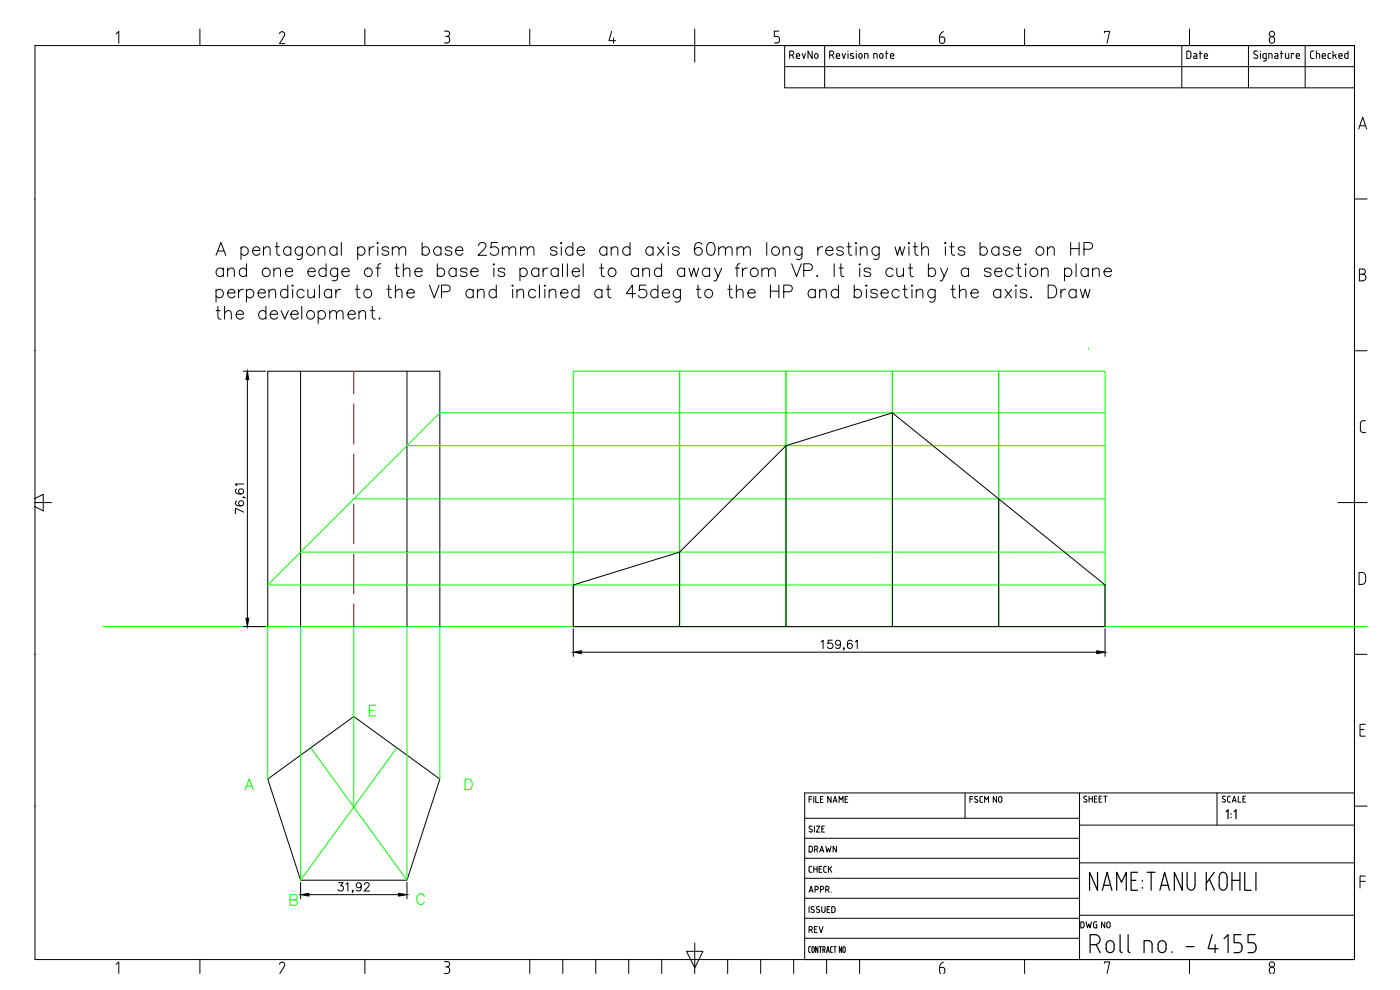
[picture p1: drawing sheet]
<svg xmlns="http://www.w3.org/2000/svg" width="420mm" height="297mm" viewBox="0 0 420 297" stroke-linecap="round" stroke-linejoin="round" font-family="sans-serif">
<defs><g id="words">
<g font-size="5.3">
<text x="236" y="18.7">RevNo</text>
<text x="355.2" y="18.7">Date</text>
<text x="392.3" y="18.7">Checked</text>
</g>
<g font-size="4.9">
<text x="242" y="256.8">DRAWN</text>
<text x="242" y="262.8">CHECK</text>
<text x="242" y="281.2">REV</text>
<text x="323.5" y="279.8">DWG NO</text>
</g>
</g></defs>
<!-- layer: Title Block -->
<g fill="none" stroke="#000" stroke-width=".3">
<path d="M10.5 13.7h396v274.2h-396zM34.8 10.2l.9-.8v3.6M60 8.7v5M84.7 9.5l.7 .4-.1 .8M84.7 9.5l-.5 .2-.3 .4M85.4 10.7l-1.5 2.4h1.6M109.5 8.7v5M133.4 9.3h.8a.83 .83 0 0 1 .7 1.1 .83 .83 0 0 1-1.1 .5M134.2 10.9a1.01 1.01 0 0 1 .8 1 1.01 1.01 0 0 1-.8 1h-.8M159 8.7v5M183.5 9.4l-.7 2.8h1.9M184.1 11.4v1.6"/>
<path d="M208.5 8.7v9.9M232.4 12.9h.8M233.1 10.9a1.02 1.02 0 0 1 .9 1 1.02 1.02 0 0 1-.9 1M233.8 9.3h-1.4v1.6h.8M249 16.6h.6M249.6 16.5a.61 .61 0 0 0 .6-.6 .61 .61 0 0 0-.6-.6h-.6v2.2M249.7 16.6l.5 .9M251 16.5a.5 .5 0 0 1 .5-.5 .5 .5 0 0 1 .5 .5M251 16.6l.2 .9h.8M252 16.6v.2h-1M252.7 16l.5 1.5 .5-1.5M254.5 15.3v.1"/>
<path d="M254.5 16v1.5M256.1 16.2l-.6-.2-.3 .3 .2 .3 .8 .5-.1 .4-.9-.1M257 15.3v.1M257 16v1.5M257.7 16.5a.5 .5 0 0 1 .5-.5 .5 .5 0 0 1 .5 .5M257.8 16.6l-.1 .4a.5 .5 0 0 0 .5 .5 .5 .5 0 0 0 .5-.5M258 8.7v5M258.7 16.6v.4M259.5 17.5v-1.5l.9 .3 .1 1.2M263.2 16.5l-.2-.4-.8-.1v1.5M263.3 16.5v1M264 16.5a.5 .5 0 0 1 .5-.5 .5 .5 0 0 1 .5 .5"/>
<path d="M264 16.6v.4a.5 .5 0 0 0 .5 .5 .5 .5 0 0 0 .5-.5v-.4M265.8 16h.7M266 15.3v2.2M267.2 16.6l.2 .9h.9M267.2 16.5a.5 .5 0 0 1 .5-.5 .5 .5 0 0 1 .5 .5M268.3 16.6v.2h-1.1M281.9 12.3a.79 .79 0 0 0 .8 .8 .79 .79 0 0 0 .8-.8M282 11.1l1.3 .2 .3 1M282 11.1v1.2M283.1 9.5l-.9 .8-.2 .8M307.5 8.7v5M331.5 9.8v-.4h1.5l-.8 3.6"/>
<path d="M354.7 13.7h-119.2v6.3M357 8.7v5M374.7 13.7v12.7h17M377.4 15.4a.6 .6 0 0 0-.9 0 .6 .6 0 0 0 0 .8l.7 .4a.57 .57 0 0 1 .1 .8 .57 .57 0 0 1-.8 0l-.3-.1M378.3 15.3v.1M378.3 16v1.5M379.5 16l-.5 .5 .1 .8 .4 .2M379.5 16h.5v1.9l-.2 .3-.7 .1M379.5 17.5h.5M380.8 17.5v-1.5l.9 .3 .1 1.2M381.2 11.2a.9 .9 0 0 1 1.3 .8 .9 .9 0 0 1-1.3 .7l-.3-.9zM382.6 16l.7 .1 .2 .4"/>
<path d="M383.5 16.5v1l-.9-.2 .1-.5h.8M384.3 16h.7M384.5 15.3v2.2M385.8 16v1.3l.4 .2M386.8 16v1.5h-.6M388.3 16.3v-.3h-.8v1.5M389 16.5a.5 .5 0 0 1 .5-.5 .5 .5 0 0 1 .5 .5M389 16.6l.2 .9h.8M390 16.6v.2h-1M391.7 13.7h-37v12.7h20M391.7 13.7h14.8v12.7h-14.8zM235.5 20v6.4h12"/>
<path d="M235.5 20h171M247.5 20v6.4h107.2M407.8 38.7l1.2-3.5 1.2 3.5M408.1 37.7h1.7M10.3 59.7h.2M406.5 59.7h3.8M408 82.3h1M409 80.7a.79 .79 0 0 1 .8 .8 .79 .79 0 0 1-.8 .8M409 80.7h-1v3.6l1-.1a.98 .98 0 0 0 .9-.9 .98 .98 0 0 0-.9-1M10.3 105.2h.2M406.5 105.2h3.8M408.2 128.9a.9 .9 0 0 0 .9 .9h.7"/>
<path d="M408.3 127.1v1.8M409.1 126.2a.9 .9 0 0 0-.9 .9M409.2 126.2h.6M10.3 149.6l2.7-1.3v5l-2.7-1.4M10.3 150.8h5.2M401.5 150.8h8.8M407.9 171.8a1.52 1.52 0 0 1 1.9 .7v1.7l-.2 .7a1.69 1.69 0 0 1-1.7 .4zM10.3 196.3h.2M406.5 196.3h3.8M408.2 218.9h1.1M409.8 217.3h-1.6v3.6h1.6M242.8 239.8h.8"/>
<path d="M243.6 239h-.8v1.8M244.2 239v1.8M244.8 239v1.8h.8M246.2 239.8h.6M247 239h-.8v1.8h.8M249.4 239v1.8l-1-1.8v1.8M253.6 239.8h.6M254.4 239h-.8v1.8h.8M289.6 237.9v7.6M291.1 239.8h.8M291.9 239h-.8v1.8M292.9 239l.5 .1"/>
<path d="M292.9 239l-.4 .4 .8 .6M294.9 239l-.8 .2v1.1l.2 .4 .6 .1M299.1 239v1.8l-1-1.8v1.8M299.7 239.4a.5 .5 0 0 1 .5-.4 .5 .5 0 0 1 .5 .4M299.7 239.5v.8a.5 .5 0 0 0 .5 .4 .5 .5 0 0 0 .5-.4v-.8M324 237.9v50M326.1 239a.47 .47 0 0 0-.7-.1 .47 .47 0 0 0 0 .7l.6 .3a.5 .5 0 0 1 0 .8 .5 .5 0 0 1-.8-.2M326.8 239.7h1M326.8 238.9v1.8M327.8 238.9v1.8M328.5 239.7h.5M329.2 238.9h-.7v1.8h.7"/>
<path d="M329.8 239.7h.6M330.6 238.9h-.8v1.8h.8M331.2 238.9h1M331.7 238.9v1.8M365.2 237.9v9.7M367.6 239.9a.49 .49 0 0 1 0 .8 .49 .49 0 0 1-.8-.2M367.7 239a.46 .46 0 0 0-.7-.1 .46 .46 0 0 0 0 .7l.6 .3M368.9 238.9l-.4 .2-.1 1.1 .5 .5M368.9 238.9h.3M371.6 238.9v1.8h.8M373 239.7h.6M373.8 238.9h-.8v1.8h.8"/>
<path d="M406.5 237.9h-165v50M10.3 241.9h.2M241.5 257.5h82.5M241.5 251.5h82.5M241.5 245.5h82.5M242.8 249.5l.6 .2M243 248.6l.8 .6-.4 .4M243.2 247.9l-.4 .3 .2 .4M243.2 247.8l.5 .1M244.4 247.9v1.8M245 247.9h1l-1 1.8h1M246.6 248.7h.6"/>
<path d="M247.4 247.9h-.8v1.8h.8M250 240.8l.6-1.8 .6 1.8M250.2 240.3h.8M251.8 240.8v-1.8l.6 1 .6-1v1.8M293.2 240a.48 .48 0 0 1 0 .8 .48 .48 0 0 1-.7-.3M295.5 240.8v-1.8l.6 1 .6-1v1.8M324 258.9h82.5M324 247.6h82.5M368.9 240.7h.3M369.8 240.7l.6-1.8 .6 1.8M370 240.2h.8M406.5 241.9h3.8"/>
<path d="M241.5 275.5h82.5M241.5 269.5h82.5M241.5 263.5h82.5M242.8 267.7l.6-1.8 .6 1.8M242.8 272v1.8M243 267.2h.8M243.6 272.8l.6 .3a.49 .49 0 0 1 0 .7 .49 .49 0 0 1-.8-.2M244.3 272.1a.47 .47 0 0 0-.7 0 .47 .47 0 0 0 0 .7M244.6 266.9h.5M245.1 266.9a.5 .5 0 0 0 .5-.5 .5 .5 0 0 0-.5-.5h-.5v1.8M245.2 272.8l.6 .3a.49 .49 0 0 1 0 .7 .49 .49 0 0 1-.8-.2M245.9 272.1a.48 .48 0 0 0-.7 0 .48 .48 0 0 0 0 .7"/>
<path d="M246.2 266.9h.5M246.6 272v1.3a.5 .5 0 0 0 .5 .5 .5 .5 0 0 0 .5-.5v-1.3M246.7 266.9a.5 .5 0 0 0 .5-.5 .5 .5 0 0 0-.5-.5h-.5v1.8M247.8 266.9h.5M248.2 272.8h.6M248.3 265.9a.5 .5 0 0 1 .5 .5 .5 .5 0 0 1-.5 .5M248.3 265.9h-.5v1.8M248.4 266.9l.4 .8M249 272h-.8v1.8h.8M249.4 267.6v.1M249.6 272l.7 .1a1.21 1.21 0 0 1 .2 1.4l-.9 .3zM324 274.6h82.5"/>
<path d="M408.2 264.4h1.6M409.8 262.8h-1.6v3.6M34.8 289.4l.9-.8v3.5M60 287.9v4.2M84.7 288.7l.7 .4-.1 .8M84.7 288.7l-.5 .2-.3 .4M85.4 289.9l-1.4 2.2M109.5 287.9v4.2M133.4 288.5h.8M133.8 290.1h.4M134.2 288.5a.79 .79 0 0 1 .7 .8 .79 .79 0 0 1-.7 .8M134.2 290.1a1.01 1.01 0 0 1 .8 1 1.01 1.01 0 0 1-.8 1h-.8"/>
<path d="M159 287.9v4.2M168.9 287.9v4.2M178.8 287.9v4.2M188.7 287.9v4.2M198.6 287.9v4.2M206 285.4h5l-2.5 5zM208.5 283v9.1M218.4 287.9v4.2M228.3 287.9v4.2M238.2 287.9v4.2M241.5 281.5h82.5M243.3 284l-.6 .2v1.2l.2 .4h.4"/>
<path d="M243.7 285.3l.3 .5 .4-.5M243.7 285.3v-1.1l.3-.2 .3 .2 .1 1.1M245.5 284v1.8l-.7-1.8v1.8M245.9 284h.7M246.2 284v1.8M247 285h.3M247.3 285l.3-.3v-.5l-.6-.2v1.8M247.4 285l.2 .8M248.1 285.8l.4-1.8 .4 1.8M248.1 287.9v4.2M248.2 285.3h.6M249.3 285.4l.3 .4"/>
<path d="M249.3 284.5v.9M249.6 284l-.3 .4M249.6 285.8h.2M249.6 284h.2M250.2 284h.7M250.6 284v1.8M252.6 284v1.8l-.7-1.8v1.8M252.9 284.5l.2-.4h.4l.2 1.2M252.9 285.3l.4 .5 .3-.5M253 284.5v.8M258 287.9v4.2M282 290.3v1.4l.3 .4"/>
<path d="M282 290.3h.8M282.8 290.2a1.02 1.02 0 0 1 .8 .8 1.02 1.02 0 0 1-.4 1.1M283.1 288.7l-.9 .8-.2 .8M307.5 287.9v4.2M331.5 289v-.4h1.5l-.8 3.5M357 287.9v4.2M381.5 292.1a.92 .92 0 0 1-.5-1.4 .92 .92 0 0 1 1.4 0l.1 .9-.5 .5"/>
<circle cx="381.7" cy="10.2" r=".79"/>
<circle cx="381.7" cy="289.4" r=".79"/>
</g>
<g fill="none" stroke="#000" stroke-width=".36">
<path d="M368 243.5l.6-.5v2.6M369.5 244.1v.2M369.5 245.2v.1M370.4 243.5l.6-.5v2.6M329.4 261.7v5.4l-2.4-5.4v5.4M330.8 267.1l1.5-5.4 1.4 5.4M331.2 265.6h2.1M335.1 267.1v-5.4l1.5 3 1.4-3v5.4M339.5 264.1h1.4M341.4 261.7h-1.9v5.4h1.9M342.8 264.1v.3M342.8 266.2v.3"/>
<path d="M344.3 261.7h2.4M345.5 261.7v5.4M348.1 267.1l1.4-5.4 1.5 5.4M348.5 265.6h2.1M354.8 261.7v5.4l-2.4-5.4v5.4M356.3 261.7v3.9a1.23 1.23 0 0 0 1.2 1.5 1.23 1.23 0 0 0 1.2-1.5v-3.9M362 261.7v5.4M363 263.8l1.5 3.3M364.4 261.7l-2.4 3.3M365.9 263.2a1.23 1.23 0 0 1 1.2-1.5 1.23 1.23 0 0 1 1.2 1.5M365.9 265.6a1.23 1.23 0 0 0 1.2 1.5 1.23 1.23 0 0 0 1.2-1.5M365.9 263.2v2.4"/>
<path d="M368.3 263.2v2.4M369.7 264.1h2.4M369.7 261.7v5.4M372.1 261.7v5.4M373.6 261.7v5.4h1.9M376.9 261.7v5.4M327.2 283.4h1.5M328.7 280.4a1.49 1.49 0 0 1 1.4 1.5 1.49 1.49 0 0 1-1.4 1.5M328.7 280.4h-1.5v5.4M329 283.4l1.2 2.4M332.5 282.5a1.2 1.2 0 0 1 1.2-.1 1.2 1.2 0 0 1 .7 1v1.2a1.2 1.2 0 0 1-1.2 1.2 1.2 1.2 0 0 1-1.2-1.2v-1.5zM336.2 280.4v4.8l.1 .5 .5 .1"/>
<path d="M338.5 285.2l.2 .5 .4 .1M338.6 280.4v4.8M343.4 285.8v-3.6l1.6 .1 .5 .4 .2 .6 .1 2.5M348.1 282.5a1.2 1.2 0 0 1 1.2-.1 1.2 1.2 0 0 1 .7 1v1.2a1.2 1.2 0 0 1-1.2 1.2 1.2 1.2 0 0 1-1.2-1.2v-1.5zM351.8 285.5v.3M356 284h2.4M363.8 280.4l-1.2 4.2h3M364.7 283.4v2.4M367.4 281.6l1.2-1.2v5.4M372.5 280.4h-2.1v2.5l1.2-.1a1.53 1.53 0 0 1 1.2 1.5 1.53 1.53 0 0 1-1.2 1.5h-1.2M376.7 280.4h-2.1v2.5l1.1-.1a1.53 1.53 0 0 1 1.3 1.5 1.53 1.53 0 0 1-1.3 1.5h-1.1"/>
</g>
<!-- layer: Layer2 -->
<g fill="none" stroke="#0f0" stroke-width=".3">
<path d="M172 111.4h32v76.6h-32zM204 111.4h31.9v76.6h-31.9zM235.9 111.4h31.9v76.6h-31.9zM267.8 111.4h31.9v76.6h-31.9zM299.7 111.4h31.9v76.6h-31.9zM326.7 104.8h.1M122.1 133.7h209.5M331.6 123.9h-199.6l-51.6 51.6h251.2M106.2 149.7h225.4M90.2 165.7h241.4M30.9 188h379.4M80.4 188v45.7"/>
<path d="M90.2 188v76.1l28.9-39.7M106.2 188v54.1M122.1 188v76.1l-28.8-39.7M132 188v45.7M110.8 213.1h1.3M112.8 211.6h-2v3.2h2M73.6 236.9l1.2-3.2 1.2 3.2M74 235.9h1.6M139.6 233.7h1.1a1.71 1.71 0 0 1 1.1 1.6 1.71 1.71 0 0 1-1.1 1.6h-1.1zM87.1 270h1.3a.8 .8 0 0 0 .8-1l-.3-.4-.5-.2h-1.3v3.2h1.3a.84 .84 0 0 0 .8-.8 .84 .84 0 0 0-.8-.8M127.4 268.9a1.18 1.18 0 0 0-1.4-.7 1.18 1.18 0 0 0-.9 1.2 1.41 1.41 0 0 0 .3 1.5 1.41 1.41 0 0 0 1.5 .3l.5-.6"/>
</g>
<!-- layer: Layer1 -->
<g fill="none" stroke="#000" stroke-width=".3">
<path d="M64.8 76.6l1.5-3.8 1.5 3.8M65.4 75.3h1.8M72.3 74.6a1.22 1.22 0 0 1 1.8-.2 1.22 1.22 0 0 1 0 1.8 1.22 1.22 0 0 1-1.8-.1M72.3 74v3.9M74 79.1v3.9M75.8 75.1h2.2a1.14 1.14 0 0 0-1.3-1.1 1.14 1.14 0 0 0-.9 1.5 1.19 1.19 0 0 0 .9 1.1 1.19 1.19 0 0 0 1.3-.5M79.1 74.8l.9-.8 .9 .2 .2 2.4M79.1 74v2.6M82.5 74h1.3M83.1 72.8v3.1l.2 .5 .7 .2M87.3 74.6a1.22 1.22 0 0 0-1.8-.2 1.22 1.22 0 0 0 0 1.8 1.22 1.22 0 0 0 1.8-.1M87.3 74v2.6"/>
<path d="M90.7 74v3a1 1 0 0 1-.5 .8 1 1 0 0 1-1.1-.1M90.7 74.6a1.22 1.22 0 0 0-1.7-.2 1.22 1.22 0 0 0 0 1.8 1.22 1.22 0 0 0 1.7-.1M95.5 74.8l.9-.8 .9 .2 .2 2.4M95.5 74v2.6M97.9 79.1v3.9M101.1 74.6a1.22 1.22 0 0 0-1.8-.2 1.22 1.22 0 0 0 0 1.8 1.22 1.22 0 0 0 1.8-.1M101.1 74v2.6M102.4 72.8v3.8M107.3 74.6a1.23 1.23 0 0 1 1.9-.2 1.23 1.23 0 0 1 0 1.8 1.23 1.23 0 0 1-1.9-.1M107.3 74v3.9M110.8 74v2.6M112.3 74a1.25 1.25 0 0 0-1.5 1.1"/>
<path d="M113.2 72.9l.2-.1 .1 .1-.1 .2zM113.4 74v2.6M114.3 79.1l-.8 .2-.1 .6v3.1M116.7 74.6a1.16 1.16 0 0 0-2.1 0l.6 .5 1.3 .4 .2 .6a1.16 1.16 0 0 1-2.1 0M117.7 74.8l1-.8 .9 .2 .1 2.4M117.7 74v2.6M119 79.1v3.2l.2 .5 .7 .2M119.7 74.8l1-.8 .9 .2 .2 2.4M121 79.1v3.9M126.7 74.6a1.22 1.22 0 0 1 1.8-.2 1.22 1.22 0 0 1 0 1.8 1.22 1.22 0 0 1-1.8-.1M126.7 72.8v3.8M131.2 79.1v3.9"/>
<path d="M132.3 74.6a1.23 1.23 0 0 0-1.8-.2 1.23 1.23 0 0 0 0 1.8 1.23 1.23 0 0 0 1.8-.1M132.3 74v2.6M135.6 74.6a1.16 1.16 0 0 0-2 0l.6 .5 1.2 .4 .2 .6a1.16 1.16 0 0 1-2 0M136.7 75.1h2.2a1.13 1.13 0 0 0-1.3-1.1 1.13 1.13 0 0 0-.9 1.5 1.17 1.17 0 0 0 .9 1.1 1.17 1.17 0 0 0 1.3-.5M143.6 73.7l.2-.6a1.22 1.22 0 0 1 1.7-.2 .86 .86 0 0 1 .2 1.3l-2.2 2.4h2.5M148 79.3l.2-.2 .2 .2-.2 .2zM149.3 72.8h-1.8l-.2 1.6a1.36 1.36 0 0 1 2-.1 1.36 1.36 0 0 1-.2 2.1 1.36 1.36 0 0 1-2-.5M150.8 74.8l.9-.8 .9 .2 .2 2.4M150.8 74v2.6M152.8 74.8l.9-.8 .9 .2 .2 2.4M156.2 74.8l.9-.8 1 .2 .1 2.4M156.2 74v2.6"/>
<path d="M158.2 74.8l1-.8 .9 .2 .1 2.4M167.2 74.6a1.16 1.16 0 0 0-2 0l.5 .5 1.3 .4 .2 .6a1.16 1.16 0 0 1-2 0M168.5 72.8l.1 .1-.1 .2-.2-.2zM168.5 74v2.6M168.8 79.1v3.9M170.3 79.1v3.9M171.9 74.6a1.23 1.23 0 0 0-1.8-.2 1.23 1.23 0 0 0 0 1.8 1.23 1.23 0 0 0 1.8-.1M171.9 72.8v3.8M173.2 75.1h2.2a1.14 1.14 0 0 0-1.3-1.1 1.14 1.14 0 0 0-.9 1.5 1.18 1.18 0 0 0 .9 1.1 1.18 1.18 0 0 0 1.3-.5M175 79.1v3.9M180.5 79.1v3.2l.2 .5 .7 .2M182.1 74.6a1.22 1.22 0 0 0-1.8-.2 1.22 1.22 0 0 0 0 1.8 1.22 1.22 0 0 0 1.8-.1"/>
<path d="M182.1 74v2.6M183.4 74.8l.9-.8 .9 .2 .2 2.4M183.4 74v2.6M189.1 74.6a1.23 1.23 0 0 0-1.8-.2 1.23 1.23 0 0 0 0 1.8 1.23 1.23 0 0 0 1.8-.1M189.1 72.8v3.8M196 74.6a1.22 1.22 0 0 0-1.8-.2 1.22 1.22 0 0 0 0 1.8 1.22 1.22 0 0 0 1.8-.1M196 74v2.6M197.3 74l2 2.6M198.6 79.1v3.9M199.3 74l-2 2.6M200.4 72.9l.2-.1 .1 .1-.1 .2zM200.6 74v2.6"/>
<path d="M203.8 74.6a1.16 1.16 0 0 0-2 0l.6 .5 1.3 .4 .1 .6a1.16 1.16 0 0 1-2 0M210.6 73.3a1.1 1.1 0 0 0-1.1-.5 1.1 1.1 0 0 0-.9 .7 2.74 2.74 0 0 0 .3 2.9 1.19 1.19 0 0 0 1.8-.5 1.19 1.19 0 0 0-.8-1.6 1.19 1.19 0 0 0-1.5 1M212.6 72.9a1.26 1.26 0 0 1 1.8 .6 3.2 3.2 0 0 1-.4 2.9 1.22 1.22 0 0 1-1.8-.5 3.2 3.2 0 0 1 .4-3zM215.7 74.8l.9-.8 .9 .2 .2 2.4M215.7 74v2.6M217.7 74.8l.9-.8 .9 .2 .2 2.4M221.2 74.8l.9-.8 .9 .2 .2 2.4M221.2 74v2.6M222.1 79.1l-.8 .2-.1 .6v3.1M223.2 74.8l.9-.8 .9 .2 .2 2.4M230.1 72.8v3.8M235 74.8l1-.8 .9 .2 .1 2.4"/>
<path d="M235 74v2.6M237.6 79.1l1.4 3.9 1.5-3.9M240.7 74v3a1.02 1.02 0 0 1-1.7 .7M240.7 74.6a1.23 1.23 0 0 0-1.8-.2 1.23 1.23 0 0 0 0 1.8 1.23 1.23 0 0 0 1.8-.1M245.4 74v2.6M246.9 74a1.25 1.25 0 0 0-1.5 1.1M247.8 75.1h2.2a1.13 1.13 0 0 0-1.3-1.1 1.13 1.13 0 0 0-.9 1.5 1.17 1.17 0 0 0 .9 1.1 1.17 1.17 0 0 0 1.3-.5M250.3 79.1v3.9M252.4 79.1v3.2l.1 .5 .8 .2M253.1 74.6a1.16 1.16 0 0 0-2 0l.5 .5 1.3 .4 .2 .6a1.16 1.16 0 0 1-2 0M254.2 74h1.3M254.7 72.8v3.1l.2 .5 .7 .2"/>
<path d="M256.7 72.9l.2-.1 .2 .1-.2 .2zM256.9 74v2.6M258 79.1l.2 .2-.2 .2-.2-.2zM258.2 74.8l.9-.8 .9 .2 .2 2.4M258.2 74v2.6M263.8 74v3a1.01 1.01 0 0 1-.6 .8 1.01 1.01 0 0 1-1-.1M263.8 74.6a1.22 1.22 0 0 0-1.7-.2 1.22 1.22 0 0 0 0 1.8 1.22 1.22 0 0 0 1.7-.1M268.6 74l.7 2.6 .8-2.6 .7 2.6 .7-2.6M272.8 72.8l.2 .1-.2 .2-.2-.2zM272.8 74v2.6M273.2 79.1v3.2l.1 .5 .8 .2M274.1 74h1.2"/>
<path d="M274.6 72.8v3.1l.2 .5 .7 .2M276.6 74.8l.9-.8 .9 .2 .2 2.4M276.6 72.8v3.8M278.6 79.1v3.9M283.7 72.8l.2 .1-.2 .2-.1-.2zM283.7 74v2.6M285 74h1.3M285.6 72.8v3.1l.1 .5 .8 .2M289.6 74.6a1.16 1.16 0 0 0-2 0l.5 .5 1.3 .4 .2 .6a1.16 1.16 0 0 1-2 0M294.1 74.6a1.22 1.22 0 0 1 1.8-.2 1.22 1.22 0 0 1 0 1.8 1.22 1.22 0 0 1-1.8-.1M294.1 72.8v3.8M299.8 74.6a1.23 1.23 0 0 0-1.8-.2 1.23 1.23 0 0 0 0 1.8 1.23 1.23 0 0 0 1.8-.1"/>
<path d="M299.8 74v2.6M303.1 74.6a1.16 1.16 0 0 0-2 0l.5 .5 1.3 .4 .2 .6a1.16 1.16 0 0 1-2 0M304.2 75.1h2.2a1.14 1.14 0 0 0-1.4-1.1 1.14 1.14 0 0 0-.8 1.5 1.19 1.19 0 0 0 .8 1.1 1.19 1.19 0 0 0 1.4-.5M305.6 79.1v3.2l.2 .5 .7 .2M307.8 79.1l.2 .2-.2 .2-.2-.2zM314.4 74.8l.9-.8 .9 .2 .2 2.4M314.4 74v2.6M321.3 72.8v3.8M321.3 74.6h2.6M322.9 79.1v3.9M323.9 72.8v3.8M325.3 74.8h1.7a1.01 1.01 0 0 0 .9-1 1.01 1.01 0 0 0-.9-1h-1.7v3.8"/>
<path d="M64.8 87.4a1.23 1.23 0 0 1 1.9-.2 1.23 1.23 0 0 1 0 1.8 1.23 1.23 0 0 1-1.9-.2M64.8 86.8v3.8M64.8 93.2h1.3M65.4 91.9v3.1l.2 .6 .7 .2M67 81a1.23 1.23 0 0 0-1.8-.2 1.23 1.23 0 0 0 0 1.8 1.23 1.23 0 0 0 1.8-.2M67 80.4v2.6M67.4 93.9l.9-.7 .9 .2 .2 2.4M67.4 91.9v3.9M68.3 81.2l.9-.8 .9 .2 .2 2.4M68.3 87.9h2.2a1.14 1.14 0 0 0-1.3-1.2 1.14 1.14 0 0 0-.9 1.6 1.18 1.18 0 0 0 .9 1.1 1.18 1.18 0 0 0 1.3-.6M68.3 80.4v2.6M70.9 94.3h2.2a1.13 1.13 0 0 0-1.4-1.2 1.13 1.13 0 0 0-.8 1.6 1.17 1.17 0 0 0 .9 1.1 1.17 1.17 0 0 0 1.3-.6"/>
<path d="M71.6 86.8v2.6M73.1 86.8a1.25 1.25 0 0 0-1.5 1.1M74 81a1.22 1.22 0 0 0-1.8-.2 1.22 1.22 0 0 0 0 1.8 1.22 1.22 0 0 0 1.8-.2M74 87.4a1.23 1.23 0 0 1 1.8-.2 1.23 1.23 0 0 1 0 1.8 1.23 1.23 0 0 1-1.8-.2M74 86.8v3.8M77.4 87.9h2.2a1.13 1.13 0 0 0-1.3-1.2 1.13 1.13 0 0 0-.9 1.6 1.17 1.17 0 0 0 .9 1.1 1.17 1.17 0 0 0 1.3-.6M79.8 93.7a1.22 1.22 0 0 0-1.8-.1 1.22 1.22 0 0 0 0 1.8 1.22 1.22 0 0 0 1.8-.2M79.8 91.9v3.9M80.7 87.5l.9-.7 .9 .2 .2 2.4M80.7 86.8v2.6M81.1 94.3h2.2a1.14 1.14 0 0 0-1.3-1.2 1.14 1.14 0 0 0-.9 1.6 1.18 1.18 0 0 0 .9 1.1 1.18 1.18 0 0 0 1.3-.6M82.2 81.2l.9-.8 .9 .2 .2 2.4"/>
<path d="M82.2 80.4v2.6M84.4 93.2l1.1 2.6 1.1-2.6M85.6 81.5h2.2a1.13 1.13 0 0 0-1.3-1.1 1.13 1.13 0 0 0-.9 1.5 1.18 1.18 0 0 0 .9 1.1 1.18 1.18 0 0 0 1.3-.6M86.4 87.4a1.22 1.22 0 0 0-1.8-.2 1.22 1.22 0 0 0 0 1.8 1.22 1.22 0 0 0 1.8-.2M86.4 85.5v3.9M87.3 94.3h2.2a1.14 1.14 0 0 0-1.3-1.2 1.14 1.14 0 0 0-.9 1.6 1.18 1.18 0 0 0 .9 1.1 1.18 1.18 0 0 0 1.3-.6M87.8 85.5l.2 .2-.2 .2-.1-.2zM87.8 86.8v2.6M90.6 91.9v3.9M91.3 87.4a1.22 1.22 0 0 0-1.8-.2 1.22 1.22 0 0 0 0 1.8 1.22 1.22 0 0 0 1.8-.2M92.4 81.5h2.2a1.13 1.13 0 0 0-1.3-1.1 1.13 1.13 0 0 0-.9 1.5 1.18 1.18 0 0 0 .9 1.1 1.18 1.18 0 0 0 1.3-.6M92.4 86.8l.2 2.4 .9 .2 .9-.8"/>
<path d="M94.4 86.8v2.6M95.5 93.7a1.23 1.23 0 0 1 1.8-.1 1.23 1.23 0 0 1 0 1.8 1.23 1.23 0 0 1-1.8-.2M95.5 93.2v3.8M95.8 85.5v3.9M97.9 81a1.22 1.22 0 0 0-1.8-.2 1.22 1.22 0 0 0 0 1.8 1.22 1.22 0 0 0 1.8-.2M99 93.9l.9-.7 .9 .2 .2 2.4M99 93.2v2.6M99.5 87.4a1.23 1.23 0 0 0-1.8-.2 1.23 1.23 0 0 0 0 1.8 1.23 1.23 0 0 0 1.8-.2M99.5 86.8v2.6M100.8 86.8v2.6M101 93.9l.9-.7 .9 .2 .2 2.4M101.3 80.4v3a1.01 1.01 0 0 1-.6 .8 1.01 1.01 0 0 1-1-.1"/>
<path d="M101.3 81a1.23 1.23 0 0 0-1.8-.2 1.23 1.23 0 0 0 0 1.8 1.23 1.23 0 0 0 1.8-.2M102.2 86.8a1.25 1.25 0 0 0-1.4 1.1M102.6 81.5h2.2a1.14 1.14 0 0 0-1.3-1.1 1.14 1.14 0 0 0-.9 1.5 1.19 1.19 0 0 0 .9 1.1 1.19 1.19 0 0 0 1.3-.6M104.4 94.3h2.2a1.14 1.14 0 0 0-1.3-1.2 1.14 1.14 0 0 0-.9 1.6 1.18 1.18 0 0 0 .9 1.1 1.18 1.18 0 0 0 1.3-.6M106.6 86.8h1.3M107.2 85.5v3.1l.1 .6 .8 .2M107.7 93.9l.9-.7 .9 .2 .2 2.4M107.7 93.2v2.6M111.2 93.2h1.3M111.7 91.9v3.1l.2 .6 .7 .2M112.8 80.4h1.3M113.9 95.4l-.2 .2 .2 .2 .2-.2"/>
<path d="M116.1 86.8h1.3M116.7 85.5v3.1l.1 .6 .8 .2M118.5 80.4h1.2M118.7 87.5l.9-.7 .9 .2 .2 2.4M118.7 85.5v3.9M121 81.2l.9-.8 1 .2 .1 2.4M122.1 87.9h2.2a1.14 1.14 0 0 0-1.3-1.2 1.14 1.14 0 0 0-.9 1.6 1.18 1.18 0 0 0 .9 1.1 1.18 1.18 0 0 0 1.3-.6M124.5 81.5h2.2a1.14 1.14 0 0 0-1.3-1.1 1.14 1.14 0 0 0-.9 1.5 1.19 1.19 0 0 0 .9 1.1 1.19 1.19 0 0 0 1.3-.6M128.9 85.5l1.4 3.9 1.5-3.9M131.2 81a1.23 1.23 0 0 1 1.9-.2 1.23 1.23 0 0 1 0 1.8 1.23 1.23 0 0 1-1.9-.2M132.5 87.5l2.2-.1a1.02 1.02 0 0 0 .4-1.1 1.02 1.02 0 0 0-.9-.8h-1.7v3.9M136.9 81a1.22 1.22 0 0 0-1.8-.2 1.22 1.22 0 0 0 0 1.8 1.22 1.22 0 0 0 1.8-.2"/>
<path d="M136.9 80.4v2.6M140.2 81a1.14 1.14 0 0 0-2 0l.2 .3 1.6 .6 .2 .5a1.16 1.16 0 0 1-2 0M141.3 81.5h2.2a1.14 1.14 0 0 0-1.4-1.1 1.14 1.14 0 0 0-.8 1.5 1.19 1.19 0 0 0 .9 1.1 1.19 1.19 0 0 0 1.3-.6M142 87.4a1.23 1.23 0 0 0-1.8-.2 1.23 1.23 0 0 0 0 1.8 1.23 1.23 0 0 0 1.8-.2M142 86.8v2.6M143.3 87.5l.9-.7 .9 .2 .2 2.4M143.3 86.8v2.6M148.2 80.4v2.6M148.9 87.4a1.22 1.22 0 0 0-1.8-.2 1.22 1.22 0 0 0 0 1.8 1.22 1.22 0 0 0 1.8-.2M148.9 85.5v3.9M151.5 81a1.16 1.16 0 0 0-2 0l.2 .3 1.6 .6 .2 .5a1.18 1.18 0 0 1-2 0M153.7 85.7l.2-.2 .1 .2-.1 .2z"/>
<path d="M153.9 86.8v2.6M155.1 87.5l.9-.7 1 .2 .1 2.4M155.1 86.8v2.6M156 81a1.23 1.23 0 0 1 1.9-.2 1.23 1.23 0 0 1 0 1.8 1.23 1.23 0 0 1-1.9-.2M156 80.4v3.9M160.8 87.4a1.22 1.22 0 0 0-1.8-.2 1.22 1.22 0 0 0 0 1.8 1.22 1.22 0 0 0 1.8-.2M161.7 81a1.22 1.22 0 0 0-1.8-.2 1.22 1.22 0 0 0 0 1.8 1.22 1.22 0 0 0 1.8-.2M161.7 80.4v2.6M161.9 85.5v3.9M163 80.4v2.6M163.5 85.5l.2 .2-.2 .2-.1-.2zM163.5 86.8v2.6"/>
<path d="M164.5 80.4a1.19 1.19 0 0 0-1.5 1.1M164.8 87.5l.9-.7 .9 .2 .2 2.4M164.8 86.8v2.6M167.5 81a1.22 1.22 0 0 0-1.8-.2 1.22 1.22 0 0 0 0 1.8 1.22 1.22 0 0 0 1.8-.2M167.5 80.4v2.6M168.3 87.9h2.2a1.13 1.13 0 0 0-1.3-1.1 1.13 1.13 0 0 0-.9 1.5 1.17 1.17 0 0 0 .9 1.1 1.17 1.17 0 0 0 1.3-.6M171.7 81.5h2.2a1.14 1.14 0 0 0-1.3-1.1 1.14 1.14 0 0 0-.9 1.5 1.19 1.19 0 0 0 .9 1.1 1.19 1.19 0 0 0 1.3-.6M173.7 87.4a1.22 1.22 0 0 0-1.8-.2 1.22 1.22 0 0 0 0 1.8 1.22 1.22 0 0 0 1.8-.2M173.7 85.5v3.9M179.9 80.4h1.3M180.7 87.4a1.22 1.22 0 0 0-1.8-.2 1.22 1.22 0 0 0 0 1.8 1.22 1.22 0 0 0 1.8-.2M180.7 86.8v2.6"/>
<path d="M182 86.8h1.2M182.5 85.5v3.1l.2 .6 .7 .2M190.7 88.1h-2.7l1.8-2.6v3.9M191.6 81a1.23 1.23 0 0 0-1.8-.2 1.23 1.23 0 0 0 0 1.8 1.23 1.23 0 0 0 1.8-.2M191.6 80.4v2.6M192.9 81.2l.9-.8 .9 .2 .2 2.4M192.9 80.4v2.6M193.8 85.5h-1.8l-.2 1.7a1.35 1.35 0 0 1 2-.1 1.35 1.35 0 0 1-.2 2.1 1.35 1.35 0 0 1-2-.6M197.4 87.4a1.22 1.22 0 0 0-1.7-.2 1.22 1.22 0 0 0 0 1.8 1.22 1.22 0 0 0 1.7-.2M197.4 85.5v3.9M198.6 81a1.22 1.22 0 0 0-1.8-.2 1.22 1.22 0 0 0 0 1.8 1.22 1.22 0 0 0 1.8-.2M198.7 87.9h2.2a1.13 1.13 0 0 0-1.3-1.2 1.13 1.13 0 0 0-.9 1.6 1.17 1.17 0 0 0 .9 1.1 1.17 1.17 0 0 0 1.3-.6"/>
<path d="M204.2 86.8v2.9a1 1 0 0 1-.6 .9 1 1 0 0 1-1-.1M204.2 87.4a1.22 1.22 0 0 0-1.8-.2 1.22 1.22 0 0 0 0 1.8 1.22 1.22 0 0 0 1.8-.2M205.5 81a1.22 1.22 0 0 0-1.8-.2 1.22 1.22 0 0 0 0 1.8 1.22 1.22 0 0 0 1.8-.2M205.5 80.4v2.6M206.8 80.4l.7 2.6 .7-2.6 .7 2.6 .8-2.6M208.9 86.8h1.3M209.5 85.5v3.1l.2 .6 .7 .2M213 81a1.23 1.23 0 0 0-1.8-.2 1.23 1.23 0 0 0 0 1.8 1.23 1.23 0 0 0 1.8-.2M213 80.4v2.6M214.4 80.4l1.1 2.6 1.1-2.6M215.5 83l-.5 1.1-.8 .2M218.4 86.8h1.3"/>
<path d="M219 85.5v3.1l.2 .6 .7 .2M220.6 80.4h1.3M221 87.5l.9-.7 .9 .2 .2 2.4M221 85.5v3.9M222.8 80.4v2.6M224.3 80.4a1.22 1.22 0 0 0-1.5 1.1M224.5 87.9h2.1a1.13 1.13 0 0 0-1.3-1.2 1.13 1.13 0 0 0-.8 1.6 1.17 1.17 0 0 0 .8 1.1 1.17 1.17 0 0 0 1.3-.6M228.6 81.2l1-.8 .9 .2 .2 2.4M228.6 80.4v2.6M230.7 81.2l.9-.8 .9 .2 .1 2.4M231.2 85.5v3.9M231.2 87.4h2.6"/>
<path d="M233.8 85.5v3.9M235.2 87.5h1.7a1.01 1.01 0 0 0 .9-1 1.01 1.01 0 0 0-.9-1h-1.7v3.9M241.2 81.2h1.7a1.01 1.01 0 0 0 .9-1.1 1.01 1.01 0 0 0-.9-1h-1.7v3.9M244.7 87.4a1.22 1.22 0 0 0-1.8-.2 1.22 1.22 0 0 0 0 1.8 1.22 1.22 0 0 0 1.8-.2M244.7 86.8v2.6M245.2 82.6l-.1 .2 .1 .2 .2-.2M246 87.5l.9-.7 .9 .2 .2 2.4M246 86.8v2.6M251.6 87.4a1.23 1.23 0 0 0-1.8-.2 1.23 1.23 0 0 0 0 1.8 1.23 1.23 0 0 0 1.8-.2M251.6 85.5v3.9M251.8 80.4h1.3M256.4 87.4a1.22 1.22 0 0 1 1.8-.2 1.22 1.22 0 0 1 0 1.8 1.22 1.22 0 0 1-1.8-.2"/>
<path d="M256.4 85.5v3.9M258 80.4v2.6M260 85.5l.2 .2-.2 .2-.2-.2zM260 86.8v2.6M261.3 81a1.14 1.14 0 0 0-2 0l.2 .3 1.6 .6 .2 .5a1.16 1.16 0 0 1-2 0M263.3 87.4a1.16 1.16 0 0 0-2 0l.5 .5 1.3 .4 .2 .5a1.16 1.16 0 0 1-2 0M264.4 87.9h2.2a1.13 1.13 0 0 0-1.3-1.2 1.13 1.13 0 0 0-.9 1.6 1.17 1.17 0 0 0 .9 1.1 1.17 1.17 0 0 0 1.3-.6M268 81a1.22 1.22 0 0 0-1.8-.2 1.22 1.22 0 0 0 0 1.8 1.22 1.22 0 0 0 1.8-.2M269.1 80.4l.2 2.4 .9 .2 1-.7M269.9 87.4a1.22 1.22 0 0 0-1.8-.2 1.22 1.22 0 0 0 0 1.8 1.22 1.22 0 0 0 1.8-.2M271 86.8h1.2M271.2 80.4v2.6"/>
<path d="M271.5 85.5v3.1l.2 .6 .7 .2M272.6 80.4h1.3M273.7 85.5l.2 .2-.2 .2-.2-.2zM273.7 86.8v2.6M275 87.5l.9-.7 .9 .2 .2 2.4M275 86.8v2.6M278.6 81a1.22 1.22 0 0 1 1.8-.2 1.22 1.22 0 0 1 0 1.8 1.22 1.22 0 0 1-1.8-.2M280.6 86.8v2.9l-.2 .6a1.07 1.07 0 0 1-1.4 .2M280.6 87.4a1.23 1.23 0 0 0-1.8-.2 1.23 1.23 0 0 0 0 1.8 1.23 1.23 0 0 0 1.8-.2M282.3 80.4l1.1 2.6 1.1-2.6M283.4 83l-.8 1.3h-.5M285.4 86.8h1.2"/>
<path d="M285.9 85.5v3.1l.2 .6 .7 .2M287.9 87.5l.9-.7 1 .2 .1 2.4M287.9 85.5v3.9M290.7 81a1.23 1.23 0 0 0-1.8-.2 1.23 1.23 0 0 0 0 1.8 1.23 1.23 0 0 0 1.8-.2M290.7 80.4v2.6M291.4 87.9h2.2a1.14 1.14 0 0 0-1.3-1.2 1.14 1.14 0 0 0-.9 1.6 1.18 1.18 0 0 0 .9 1.1 1.18 1.18 0 0 0 1.3-.6M297.4 81a1.16 1.16 0 0 0-2 0l.2 .3 1.6 .6 .2 .5a1.18 1.18 0 0 1-2 0M298.5 81.5h2.2a1.14 1.14 0 0 0-1.3-1.1 1.14 1.14 0 0 0-.9 1.5 1.19 1.19 0 0 0 .9 1.1 1.19 1.19 0 0 0 1.3-.6M300.3 87.4a1.23 1.23 0 0 0-1.8-.2 1.23 1.23 0 0 0 0 1.8 1.23 1.23 0 0 0 1.8-.2M300.3 86.8v2.6M301.6 86.8l2 2.6M303.6 86.8l-2 2.6"/>
<path d="M304 81a1.23 1.23 0 0 0-1.8-.2 1.23 1.23 0 0 0 0 1.8 1.23 1.23 0 0 0 1.8-.2M304.7 85.7l.2-.2 .2 .2-.2 .2zM304.9 86.8v2.6M305.1 80.4h1.3M307.8 80.4v2.6M308.2 87.4a1.16 1.16 0 0 0-2 0l.5 .5 1.3 .4 .2 .5a1.16 1.16 0 0 1-2 0M309.4 89l-.1 .2 .1 .2 .2-.2M312.6 81.2l.9-.8 .9 .2 .2 2.4M312.6 80.4v2.6M314.6 85.5h1.2a2.05 2.05 0 0 1 1.4 2 2.05 2.05 0 0 1-1.4 1.9h-1.2zM318.4 86.8v2.6M319.5 81a1.23 1.23 0 0 1 1.8-.2 1.23 1.23 0 0 1 0 1.8 1.23 1.23 0 0 1-1.8-.2"/>
<path d="M319.5 80.4v3.9M319.9 86.8a1.23 1.23 0 0 0-1.5 1.1M322.9 87.4a1.22 1.22 0 0 0-1.7-.2 1.22 1.22 0 0 0 0 1.8 1.22 1.22 0 0 0 1.7-.2M322.9 86.8v2.6M324.2 86.8l.8 2.6 .7-2.6 .7 2.6 .7-2.6M326.6 81a1.22 1.22 0 0 0-1.8-.2 1.22 1.22 0 0 0 0 1.8 1.22 1.22 0 0 0 1.8-.2M326.6 80.4v2.6M327.9 81.2l.9-.8 .9 .2 .2 2.4M327.9 80.4v2.6M331.3 81.5h2.2a1.14 1.14 0 0 0-1.3-1.1 1.14 1.14 0 0 0-.9 1.5 1.19 1.19 0 0 0 .9 1.1 1.19 1.19 0 0 0 1.3-.6M73 111.4h6.7M74.2 113.9v71.6"/>
<path d="M90.2 111.4v76.6M122.1 111.4v76.6M235.9 133.7v54.3M267.8 123.9v64.1M71 150.3a.72 .72 0 0 0-.4 .7 .72 .72 0 0 0 .5 .7 1.44 1.44 0 0 0 2-.6 .78 .78 0 0 0-.7-.9 .78 .78 0 0 0-.8 .8 .78 .78 0 0 0 .7 .8M71 146.8a.72 .72 0 0 0-.4 .7 .72 .72 0 0 0 .5 .6 1.44 1.44 0 0 0 2-.6 .78 .78 0 0 0-.7-.8 .78 .78 0 0 0-.8 .7 .78 .78 0 0 0 .7 .8M73 149.2v.2v-.2l.6 .2M73.1 153.7l-2.5-1.2v1.7M73.1 145.2h-2.5l.5 .6M299.7 149.7v38.3M172 175.5l32-9.8 31.9-32 31.9-9.8 63.8 51.6v12.5h-159.6zM204 165.7v22.3"/>
<path d="M73 188h6.7M80.4 188v-76.6h51.6v76.6M172 188.6v8.3M174.5 195.7h154.6M246.4 192.6l.6-.5v2.5M249.8 192.1h-1.2l-.1 1a.88 .88 0 0 1 1.3 0 .88 .88 0 0 1-.2 1.4 .88 .88 0 0 1-1.3-.4M252.3 192.9a.77 .77 0 0 1-1.1 .7 .77 .77 0 0 1-.3-1.2 .77 .77 0 0 1 1.2 0 1.33 1.33 0 0 1-.8 2.2l-.5-.4M253.3 194.5h-.2h.2l-.2 .6M255.7 192.4a.72 .72 0 0 0-.7-.3 .72 .72 0 0 0-.6 .5 1.46 1.46 0 0 0 .6 2 .78 .78 0 0 0 .8-.7 .78 .78 0 0 0-.7-.9 .78 .78 0 0 0-.8 .7M256.7 192.6l.6-.5v2.5M331.6 188.6v8.3M80.4 233.7l25.8-18.7 25.8 18.7-9.9 30.4h-31.9z"/>
<path d="M90.2 264.7v5M92.7 268.4h26.9M101.6 264.8h1.4l-.8 1a.83 .83 0 0 1 .7 1.3 .83 .83 0 0 1-1.5-.2M103.8 265.3l.6-.5v2.5M105.9 267.2h-.2h.2l-.2 .6M108.4 265.7a.77 .77 0 0 1-1 .6 .77 .77 0 0 1-.3-1.2 .77 .77 0 0 1 1.2 .1 1.32 1.32 0 0 1-.8 2.1l-.5-.3M109.4 265.4l.2-.4 .7-.2 .4 .3 .1 .5-1.5 1.7h1.6M122.1 264.7v5"/>
<circle cx="93.2" cy="75.3" r="1.27"/>
<circle cx="232.7" cy="75.3" r="1.27"/>
<circle cx="312.1" cy="75.3" r="1.27"/>
<circle cx="79.9" cy="81.7" r="1.27"/>
<circle cx="93.2" cy="94.4" r="1.27"/>
<circle cx="110.4" cy="88" r="1.27"/>
<circle cx="110.5" cy="81.7" r="1.26"/>
<circle cx="183.7" cy="81.7" r="1.27"/>
<circle cx="212.7" cy="88" r="1.27"/>
<circle cx="226.4" cy="81.7" r="1.27"/>
<circle cx="310.3" cy="81.7" r="1.27"/>
</g>
<!-- layer: Layer3 -->
<path d="M106.2 111.4v6.8M106.2 121.2v12M106.2 136.2v12M106.2 151.2v12M106.2 166.2v12M106.2 181.2v6.8" fill="none" stroke="#f00" stroke-width=".3"/>
<!-- layer: Layer1 -->
<path d="M74.2 111.4l.5 2.5h-.9zM73.8 185.5h.9l-.5 2.5zM172 195.7l2.5-.4v.8zM329.1 195.3l2.5 .4-2.5 .4zM90.2 268.4l2.5-.4v.9zM119.6 268l2.5 .4-2.5 .5z" fill="#000" stroke="#000" stroke-width=".3"/>
<use href="#words"/>
</svg>
